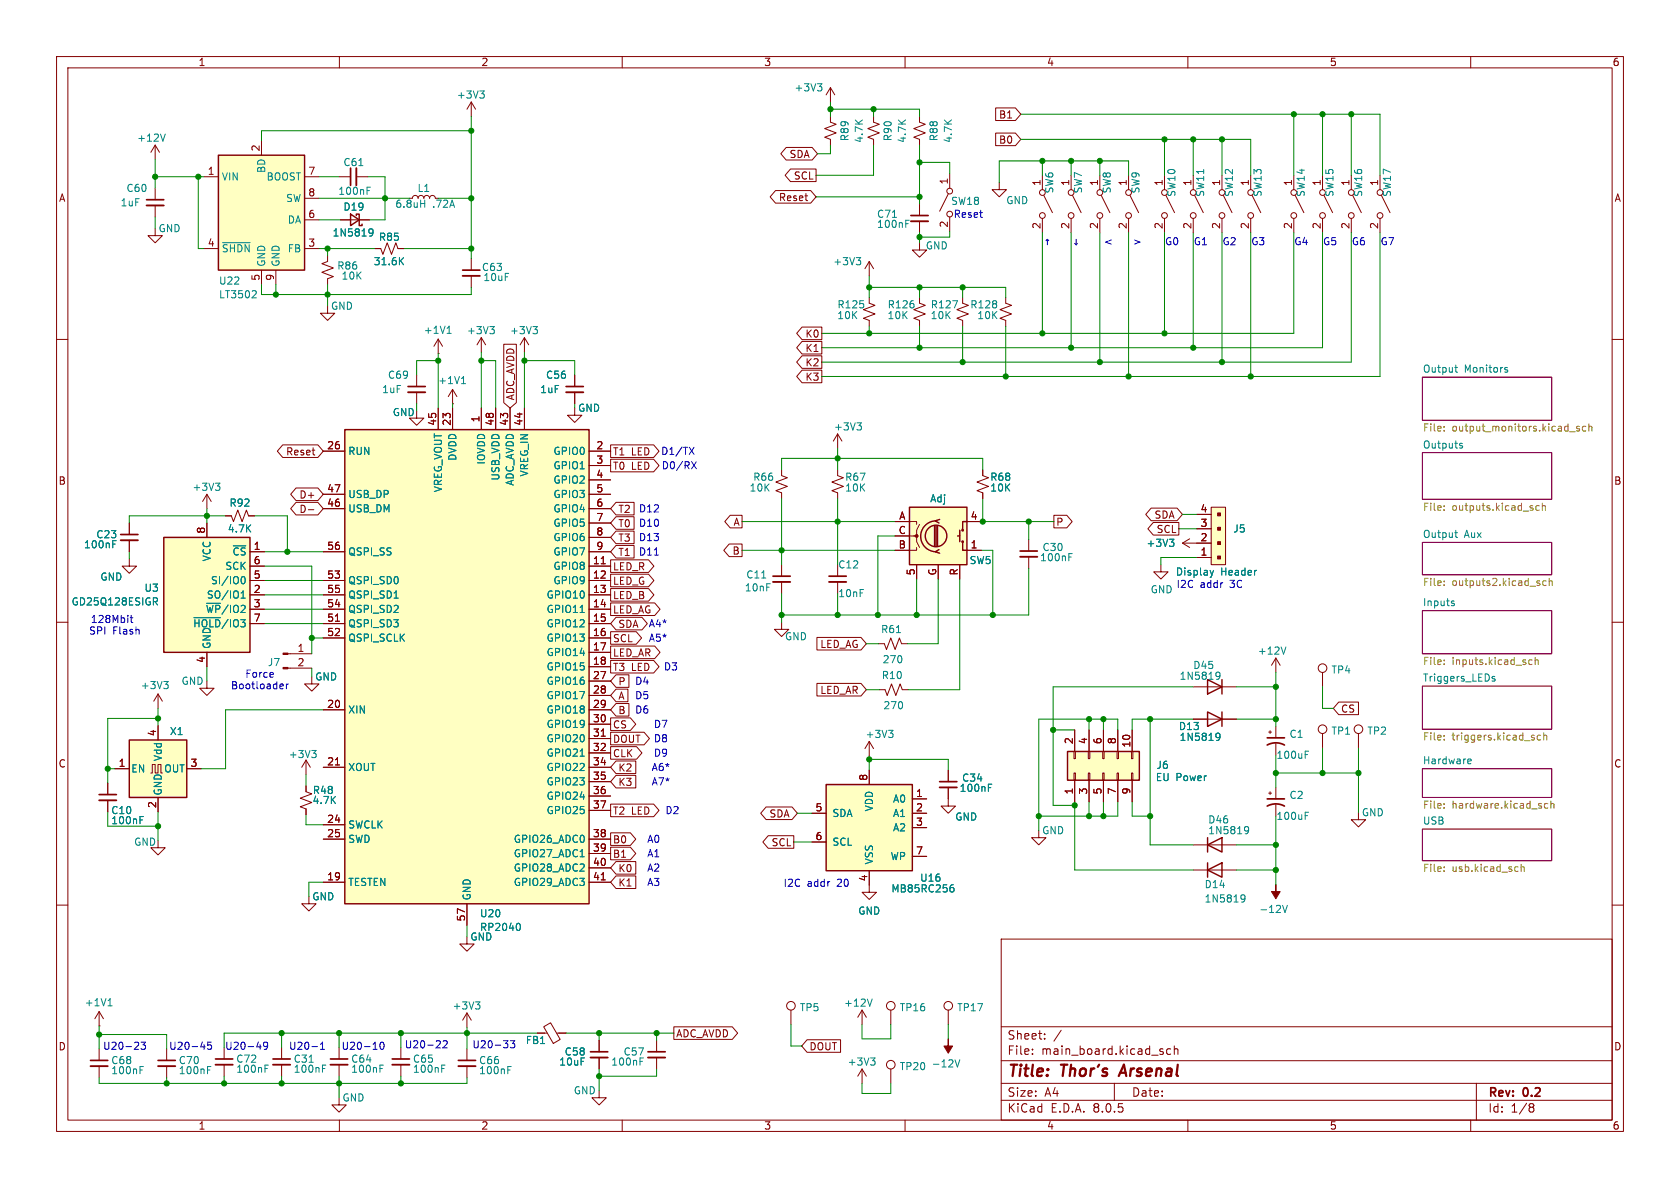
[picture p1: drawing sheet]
<svg xmlns="http://www.w3.org/2000/svg" width="297mm" height="210mm" viewBox="0 0 297 210" stroke-linecap="round" stroke-linejoin="round" font-family="sans-serif">
<defs><g id="words">
<g font-size="2.8" fill="#840000">
<text x="178" y="190.9">Title:</text>
<text x="187.7" y="190.9">Thor's</text>
<text x="198.9" y="190.9">Arsenal</text>
</g>
<g font-size="2.1" fill="#840000">
<text x="178" y="184">Sheet:</text>
<text x="178" y="186.7">File:</text>
<text x="184.1" y="186.7">main_board.kicad_sch</text>
<text x="178" y="196.9">KiCad</text>
<text x="178" y="194.1">Size:</text>
<text x="184.7" y="194.1">A4</text>
<text x="185.7" y="196.9">E.D.A.</text>
<text x="193.3" y="196.9">8.0.5</text>
<text x="200" y="194.1">Date:</text>
<text x="263" y="194.3">Rev:</text>
<text x="263" y="196.9">Id:</text>
<text x="267.1" y="196.9">1/8</text>
<text x="269.4" y="194.3">0.2</text>
</g>
<g font-size="1.8" fill="#840000">
<text x="35" y="11.9">1</text>
<text x="85" y="11.9">2</text>
<text x="135" y="11.9">3</text>
<text x="185" y="11.9">4</text>
<text x="235" y="11.9">5</text>
<text x="285" y="11.9">6</text>
<text x="176.5" y="21.1">B1</text>
<text x="46" y="26.9" transform="rotate(-90 46 26.9)">2</text>
<text x="139.5" y="28.1">SDA</text>
<text x="176.5" y="25.6">B0</text>
<text x="10.3" y="35.9">A</text>
<text x="36.6" y="31">1</text>
<text x="54.4" y="31">7</text>
<text x="54.4" y="34.8">8</text>
<text x="137.6" y="35.8">Reset</text>
<text x="140.2" y="31.9">SCL</text>
<text x="167.6" y="32.7" transform="rotate(-90 167.6 32.7)">1</text>
<text x="184" y="33" transform="rotate(-90 184 33)">1</text>
<text x="189.1" y="33" transform="rotate(-90 189.1 33)">1</text>
<text x="194.2" y="33" transform="rotate(-90 194.2 33)">1</text>
<text x="199.3" y="33" transform="rotate(-90 199.3 33)">1</text>
<text x="205.6" y="33" transform="rotate(-90 205.6 33)">1</text>
<text x="210.7" y="33" transform="rotate(-90 210.7 33)">1</text>
<text x="215.8" y="33" transform="rotate(-90 215.8 33)">1</text>
<text x="220.9" y="33" transform="rotate(-90 220.9 33)">1</text>
<text x="228.5" y="33" transform="rotate(-90 228.5 33)">1</text>
<text x="233.6" y="33" transform="rotate(-90 233.6 33)">1</text>
<text x="238.6" y="33" transform="rotate(-90 238.6 33)">1</text>
<text x="243.7" y="33" transform="rotate(-90 243.7 33)">1</text>
<text x="285.3" y="35.9">A</text>
<text x="54.4" y="38.6">6</text>
<text x="167.6" y="40.3" transform="rotate(-90 167.6 40.3)">2</text>
<text x="184" y="40.6" transform="rotate(-90 184 40.6)">2</text>
<text x="189.1" y="40.6" transform="rotate(-90 189.1 40.6)">2</text>
<text x="194.2" y="40.6" transform="rotate(-90 194.2 40.6)">2</text>
<text x="199.3" y="40.6" transform="rotate(-90 199.3 40.6)">2</text>
<text x="205.6" y="40.6" transform="rotate(-90 205.6 40.6)">2</text>
<text x="210.7" y="40.6" transform="rotate(-90 210.7 40.6)">2</text>
<text x="215.8" y="40.6" transform="rotate(-90 215.8 40.6)">2</text>
<text x="220.9" y="40.6" transform="rotate(-90 220.9 40.6)">2</text>
<text x="228.5" y="40.6" transform="rotate(-90 228.5 40.6)">2</text>
<text x="233.6" y="40.6" transform="rotate(-90 233.6 40.6)">2</text>
<text x="238.6" y="40.6" transform="rotate(-90 238.6 40.6)">2</text>
<text x="243.7" y="40.6" transform="rotate(-90 243.7 40.6)">2</text>
<text x="36.6" y="43.7">4</text>
<text x="54.4" y="43.7">3</text>
<text x="46" y="49.7" transform="rotate(-90 46 49.7)">5</text>
<text x="48.5" y="49.7" transform="rotate(-90 48.5 49.7)">9</text>
<text x="142.3" y="59.9">K0</text>
<text x="142.3" y="62.4">K1</text>
<text x="142.3" y="65">K2</text>
<text x="91.1" y="70.9" transform="rotate(-90 91.1 70.9)">ADC_AVDD</text>
<text x="142.3" y="67.5">K3</text>
<text x="77.2" y="75.4" transform="rotate(-90 77.2 75.4)">45</text>
<text x="79.8" y="75.4" transform="rotate(-90 79.8 75.4)">23</text>
<text x="84.8" y="74.7" transform="rotate(-90 84.8 74.7)">1</text>
<text x="87.4" y="75.4" transform="rotate(-90 87.4 75.4)">48</text>
<text x="89.9" y="75.4" transform="rotate(-90 89.9 75.4)">43</text>
<text x="92.5" y="75.4" transform="rotate(-90 92.5 75.4)">44</text>
<text x="50.5" y="80.7">Reset</text>
<text x="57.7" y="79.5">26</text>
<text x="105.3" y="79.5">2</text>
<text x="105.3" y="82">3</text>
<text x="108.3" y="83.3">T0</text>
<text x="108.3" y="80.7">T1</text>
<text x="111.6" y="83.3">LED</text>
<text x="111.6" y="80.7">LED</text>
<text x="10.3" y="85.9">B</text>
<text x="52.8" y="88.3">D+</text>
<text x="57.7" y="89.7">46</text>
<text x="57.7" y="87.1">47</text>
<text x="105.3" y="84.6">4</text>
<text x="105.3" y="87.1">5</text>
<text x="105.3" y="89.7">6</text>
<text x="285.3" y="85.9">B</text>
<text x="36.3" y="94.4" transform="rotate(-90 36.3 94.4)">8</text>
<text x="52.8" y="90.9">D-</text>
<text x="105.3" y="92.2">7</text>
<text x="105.3" y="94.7">8</text>
<text x="109.2" y="90.9">T2</text>
<text x="109.2" y="93.4">T0</text>
<text x="109.2" y="96">T3</text>
<text x="129.6" y="93.2">A</text>
<text x="158.8" y="94.5">C</text>
<text x="158.9" y="91.9">A</text>
<text x="171.5" y="91.9">4</text>
<text x="186.6" y="93.2">P</text>
<text x="204" y="91.9">SDA</text>
<text x="204.4" y="94.4">SCL</text>
<text x="212.1" y="95.8">2</text>
<text x="212.1" y="93.2">3</text>
<text x="212.1" y="90.7">4</text>
<text x="44.8" y="97.3">1</text>
<text x="44.8" y="99.8">6</text>
<text x="57.7" y="97.3">56</text>
<text x="104.7" y="99.8">11</text>
<text x="105.3" y="97.3">9</text>
<text x="108.3" y="101">LED_R</text>
<text x="109.2" y="98.5">T1</text>
<text x="129.4" y="98.2">B</text>
<text x="158.8" y="97">B</text>
<text x="161.8" y="101.8" transform="rotate(-90 161.8 101.8)">5</text>
<text x="165.6" y="101.8" transform="rotate(-90 165.6 101.8)">G</text>
<text x="169.4" y="101.8" transform="rotate(-90 169.4 101.8)">R</text>
<text x="171.5" y="97">1</text>
<text x="212.1" y="98.3">1</text>
<text x="44.8" y="104.9">2</text>
<text x="44.8" y="107.4">3</text>
<text x="44.8" y="102.4">5</text>
<text x="57.7" y="102.4">53</text>
<text x="57.7" y="107.4">54</text>
<text x="57.7" y="104.9">55</text>
<text x="104.7" y="102.4">12</text>
<text x="104.7" y="104.9">13</text>
<text x="104.7" y="107.4">14</text>
<text x="108.3" y="106.1">LED_B</text>
<text x="108.3" y="103.6">LED_G</text>
<text x="44.8" y="110">7</text>
<text x="57.7" y="110">51</text>
<text x="57.7" y="112.5">52</text>
<text x="104.7" y="110">15</text>
<text x="104.7" y="112.5">16</text>
<text x="108.3" y="113.7">SCL</text>
<text x="108.3" y="108.7">LED_AG</text>
<text x="109.2" y="111.2">SDA</text>
<text x="36.3" y="117.3" transform="rotate(-90 36.3 117.3)">4</text>
<text x="52.5" y="115.3">1</text>
<text x="52.5" y="117.9">2</text>
<text x="104.7" y="115.1">17</text>
<text x="104.7" y="117.6">18</text>
<text x="108.3" y="118.8">T3</text>
<text x="108.3" y="116.3">LED_AR</text>
<text x="111.6" y="118.8">LED</text>
<text x="144.9" y="114.7">LED_AG</text>
<text x="57.7" y="125.2">20</text>
<text x="104.7" y="120.1">27</text>
<text x="104.7" y="122.7">28</text>
<text x="104.7" y="125.2">29</text>
<text x="109.2" y="121.4">P</text>
<text x="109.2" y="123.9">A</text>
<text x="144.9" y="122.9">LED_AR</text>
<text x="27.7" y="130.2" transform="rotate(-90 27.7 130.2)">4</text>
<text x="104.7" y="127.8">30</text>
<text x="104.7" y="130.3">31</text>
<text x="108.3" y="131.5">DOUT</text>
<text x="108.3" y="129">CS</text>
<text x="109.2" y="126.4">B</text>
<text x="189.7" y="131.6" transform="rotate(-90 189.7 131.6)">2</text>
<text x="192.3" y="131.6" transform="rotate(-90 192.3 131.6)">4</text>
<text x="194.8" y="131.6" transform="rotate(-90 194.8 131.6)">6</text>
<text x="197.4" y="131.6" transform="rotate(-90 197.4 131.6)">8</text>
<text x="237" y="126.2">CS</text>
<text x="10.3" y="135.9">C</text>
<text x="20.9" y="135.6">1</text>
<text x="33.6" y="135.6">3</text>
<text x="57.7" y="135.4">21</text>
<text x="104.7" y="132.8">32</text>
<text x="104.7" y="135.4">34</text>
<text x="104.7" y="137.9">35</text>
<text x="108.3" y="134.1">CLK</text>
<text x="109.2" y="136.6">K2</text>
<text x="199.9" y="132.2" transform="rotate(-90 199.9 132.2)">10</text>
<text x="285.3" y="135.9">C</text>
<text x="27.7" y="142.9" transform="rotate(-90 27.7 142.9)">2</text>
<text x="104.7" y="140.5">36</text>
<text x="104.7" y="143">37</text>
<text x="109.2" y="139.1">K3</text>
<text x="144.1" y="143.5">5</text>
<text x="153.4" y="138.1" transform="rotate(-90 153.4 138.1)">8</text>
<text x="161.9" y="141">1</text>
<text x="161.9" y="143.5">2</text>
<text x="189.7" y="140.5" transform="rotate(-90 189.7 140.5)">1</text>
<text x="192.3" y="140.5" transform="rotate(-90 192.3 140.5)">3</text>
<text x="194.8" y="140.5" transform="rotate(-90 194.8 140.5)">5</text>
<text x="197.4" y="140.5" transform="rotate(-90 197.4 140.5)">7</text>
<text x="199.9" y="140.5" transform="rotate(-90 199.9 140.5)">9</text>
<text x="57.7" y="145.5">24</text>
<text x="57.7" y="148.1">25</text>
<text x="104.7" y="148.1">38</text>
<text x="108.3" y="144.2">T2</text>
<text x="108.3" y="149.3">B0</text>
<text x="111.6" y="144.2">LED</text>
<text x="135.9" y="144.7">SDA</text>
<text x="136.3" y="149.8">SCL</text>
<text x="144.1" y="148.6">6</text>
<text x="161.9" y="146.1">3</text>
<text x="57.7" y="155.7">19</text>
<text x="104.7" y="150.6">39</text>
<text x="104.7" y="153.2">40</text>
<text x="104.7" y="155.7">41</text>
<text x="108.3" y="151.8">B1</text>
<text x="109.2" y="154.4">K0</text>
<text x="153.4" y="155.9" transform="rotate(-90 153.4 155.9)">4</text>
<text x="161.9" y="151.1">7</text>
<text x="109.2" y="156.9">K1</text>
<text x="82.3" y="163" transform="rotate(-90 82.3 163)">57</text>
<text x="10.3" y="185.9">D</text>
<text x="119.4" y="183.6">ADC_AVDD</text>
<text x="143" y="185.9">DOUT</text>
<text x="285.3" y="185.9">D</text>
<text x="35" y="199.9">1</text>
<text x="85" y="199.9">2</text>
<text x="135" y="199.9">3</text>
<text x="185" y="199.9">4</text>
<text x="235" y="199.9">5</text>
<text x="285" y="199.9">6</text>
</g>
<g font-size="1.8" fill="#008484">
<text x="80.7" y="17.6">+3V3</text>
<text x="140.4" y="16.4">+3V3</text>
<text x="24.2" y="25.2">+12V</text>
<text x="60.6" y="29.6">C61</text>
<text x="150.2" y="25.1" transform="rotate(-90 150.2 25.1)">R89</text>
<text x="152.8" y="25.4" transform="rotate(-90 152.8 25.4)">4.7K</text>
<text x="157.8" y="25.1" transform="rotate(-90 157.8 25.1)">R90</text>
<text x="160.4" y="25.4" transform="rotate(-90 160.4 25.4)">4.7K</text>
<text x="166" y="25.1" transform="rotate(-90 166 25.1)">R88</text>
<text x="168.5" y="25.4" transform="rotate(-90 168.5 25.4)">4.7K</text>
<text x="22.3" y="34.1">C60</text>
<text x="39.1" y="32.1">VIN</text>
<text x="47" y="32.1">BOOST</text>
<text x="47.1" y="30.7" transform="rotate(-90 47.1 30.7)">BD</text>
<text x="50.5" y="35.9">SW</text>
<text x="59.7" y="34.6">100nF</text>
<text x="73.7" y="34.1">L1</text>
<text x="186.4" y="34.3" transform="rotate(-90 186.4 34.3)">SW6</text>
<text x="191.5" y="34.3" transform="rotate(-90 191.5 34.3)">SW7</text>
<text x="196.6" y="34.3" transform="rotate(-90 196.6 34.3)">SW8</text>
<text x="201.7" y="34.3" transform="rotate(-90 201.7 34.3)">SW9</text>
<text x="208" y="34.9" transform="rotate(-90 208 34.9)">SW10</text>
<text x="213.1" y="34.9" transform="rotate(-90 213.1 34.9)">SW11</text>
<text x="218.2" y="34.9" transform="rotate(-90 218.2 34.9)">SW12</text>
<text x="223.2" y="34.9" transform="rotate(-90 223.2 34.9)">SW13</text>
<text x="230.9" y="34.9" transform="rotate(-90 230.9 34.9)">SW14</text>
<text x="235.9" y="34.9" transform="rotate(-90 235.9 34.9)">SW15</text>
<text x="241" y="34.9" transform="rotate(-90 241 34.9)">SW16</text>
<text x="246.1" y="34.9" transform="rotate(-90 246.1 34.9)">SW17</text>
<text x="21.2" y="36.7">1uF</text>
<text x="27.9" y="41.2">GND</text>
<text x="50.8" y="39.7">DA</text>
<text x="60.6" y="37.4">D19</text>
<text x="69.8" y="36.9">6.8uH</text>
<text x="76.5" y="36.9">.72A</text>
<text x="154.9" y="40.5">100nF</text>
<text x="154.9" y="38.7">C71</text>
<text x="168" y="36.4">SW18</text>
<text x="177.8" y="36.3">GND</text>
<text x="39.1" y="44.8">~{SHDN}</text>
<text x="47.1" y="47.2" transform="rotate(-90 47.1 47.2)">GND</text>
<text x="49.6" y="47.2" transform="rotate(-90 49.6 47.2)">GND</text>
<text x="50.8" y="44.8">FB</text>
<text x="58.7" y="42">1N5819</text>
<text x="59.5" y="47.9">R86</text>
<text x="66" y="47.1">31.6K</text>
<text x="66.9" y="42.8">R85</text>
<text x="147.2" y="47.1">+3V3</text>
<text x="163.6" y="44.3">GND</text>
<text x="38.6" y="50.5">U22</text>
<text x="38.6" y="52.9">LT3502</text>
<text x="60.3" y="49.6">10K</text>
<text x="85.1" y="48.1">C63</text>
<text x="85.4" y="49.9">10uF</text>
<text x="58.4" y="55">GND</text>
<text x="74.8" y="59.2">+1V1</text>
<text x="82.4" y="59.3">+3V3</text>
<text x="90.1" y="59.3">+3V3</text>
<text x="147.9" y="56.6">10K</text>
<text x="147.9" y="54.7">R125</text>
<text x="156.8" y="56.6">10K</text>
<text x="156.8" y="54.7">R126</text>
<text x="164.4" y="56.6">10K</text>
<text x="164.5" y="54.7">R127</text>
<text x="171.4" y="54.7">R128</text>
<text x="172.7" y="56.6">10K</text>
<text x="251.5" y="66">Output</text>
<text x="258.9" y="66">Monitors</text>
<text x="67.5" y="69.7">1uF</text>
<text x="68.5" y="67.2">C69</text>
<text x="77.4" y="68.1">+1V1</text>
<text x="95.4" y="69.7">1uF</text>
<text x="96.4" y="67.2">C56</text>
<text x="69.3" y="73.8">GND</text>
<text x="102.1" y="73">GND</text>
<text x="147.3" y="76.3">+3V3</text>
<text x="61.5" y="80.6">RUN</text>
<text x="80.9" y="81.6" transform="rotate(-90 80.9 81.6)">DVDD</text>
<text x="86" y="82.2" transform="rotate(-90 86 82.2)">IOVDD</text>
<text x="97.7" y="80.6">GPIO0</text>
<text x="97.7" y="83.2">GPIO1</text>
<text x="251.5" y="79.4">Outputs</text>
<text x="33.9" y="87">+3V3</text>
<text x="40.5" y="89.8">R92</text>
<text x="61.5" y="88.2">USB_DP</text>
<text x="78.3" y="87.1" transform="rotate(-90 78.3 87.1)">VREG_VOUT</text>
<text x="88.5" y="85.1" transform="rotate(-90 88.5 85.1)">USB_VDD</text>
<text x="91" y="86" transform="rotate(-90 91 86)">ADC_AVDD</text>
<text x="93.6" y="84.3" transform="rotate(-90 93.6 84.3)">VREG_IN</text>
<text x="97.7" y="85.7">GPIO2</text>
<text x="97.7" y="88.2">GPIO3</text>
<text x="132.4" y="87.1">10K</text>
<text x="133.1" y="85.2">R66</text>
<text x="149.3" y="85.2">R67</text>
<text x="149.3" y="87.1">10K</text>
<text x="164.3" y="89">Adj</text>
<text x="175" y="85.2">R68</text>
<text x="175" y="87.1">10K</text>
<text x="16.9" y="95.4">C23</text>
<text x="40.2" y="94.3">4.7K</text>
<text x="61.5" y="90.8">USB_DM</text>
<text x="97.7" y="90.8">GPIO4</text>
<text x="97.7" y="93.3">GPIO5</text>
<text x="97.7" y="95.9">GPIO6</text>
<text x="217.9" y="94.3">J5</text>
<text x="251.5" y="95.2">Output</text>
<text x="258.9" y="95.2">Aux</text>
<text x="14.7" y="97.1">100nF</text>
<text x="37.4" y="99.3" transform="rotate(-90 37.4 99.3)">VCC</text>
<text x="39.7" y="100.9">SCK</text>
<text x="41" y="98.4">~{CS}</text>
<text x="61.5" y="98.4">QSPI_SS</text>
<text x="97.7" y="100.9">GPIO8</text>
<text x="97.7" y="98.4">GPIO7</text>
<text x="148.1" y="100.7">C12</text>
<text x="171.3" y="99.9">SW5</text>
<text x="183.8" y="99.4">100nF</text>
<text x="184.2" y="97.6">C30</text>
<text x="202.6" y="96.9">+3V3</text>
<text x="207.8" y="102">Display</text>
<text x="215.8" y="102">Header</text>
<text x="12.6" y="107.2">GD25Q128ESIGR</text>
<text x="17.6" y="102.8">GND</text>
<text x="25.4" y="104.8">U3</text>
<text x="36.5" y="106">SO/IO1</text>
<text x="37.2" y="103.5">SI/IO0</text>
<text x="61.5" y="103.5">QSPI_SD0</text>
<text x="61.5" y="106">QSPI_SD1</text>
<text x="96.5" y="106">GPIO10</text>
<text x="97.7" y="103.5">GPIO9</text>
<text x="131.6" y="104.7">10nF</text>
<text x="131.8" y="102.5">C11</text>
<text x="148.1" y="105.8">10nF</text>
<text x="203.3" y="105.1">GND</text>
<text x="251.5" y="107.2">Inputs</text>
<text x="34.1" y="111.1">~{HOLD}/IO3</text>
<text x="36.3" y="108.6">~{WP}/IO2</text>
<text x="61.5" y="111.1">QSPI_SD3</text>
<text x="61.5" y="113.6">QSPI_SCLK</text>
<text x="61.5" y="108.6">QSPI_SD2</text>
<text x="96.5" y="108.6">GPIO11</text>
<text x="96.5" y="111.1">GPIO12</text>
<text x="96.5" y="113.6">GPIO13</text>
<text x="138.7" y="113.4">GND</text>
<text x="155.7" y="112.1">R61</text>
<text x="37.4" y="114.8" transform="rotate(-90 37.4 114.8)">GND</text>
<text x="47.3" y="118">J7</text>
<text x="96.5" y="116.2">GPIO14</text>
<text x="96.5" y="118.7">GPIO15</text>
<text x="155.9" y="117.4">270</text>
<text x="210.9" y="118.5">D45</text>
<text x="222.3" y="115.9">+12V</text>
<text x="235.3" y="119.3">TP4</text>
<text x="24.8" y="122">+3V3</text>
<text x="32" y="121.3">GND</text>
<text x="55.6" y="120.5">GND</text>
<text x="96.5" y="121.3">GPIO16</text>
<text x="96.5" y="123.8">GPIO17</text>
<text x="155.8" y="120.2">R10</text>
<text x="156.1" y="125.6">270</text>
<text x="208.4" y="120.4">1N5819</text>
<text x="251.5" y="120.6">Triggers_LEDs</text>
<text x="29.9" y="130.1">X1</text>
<text x="61.5" y="126.3">XIN</text>
<text x="96.5" y="126.3">GPIO18</text>
<text x="96.5" y="128.9">GPIO19</text>
<text x="96.5" y="131.4">GPIO20</text>
<text x="152.9" y="130.7">+3V3</text>
<text x="208.3" y="129.3">D13</text>
<text x="208.4" y="131.2">1N5819</text>
<text x="227.9" y="130.6">C1</text>
<text x="235.3" y="130.1">TP1</text>
<text x="241.6" y="130.1">TP2</text>
<text x="23.1" y="136.8">EN</text>
<text x="28.8" y="134.7" transform="rotate(-90 28.8 134.7)">Vdd</text>
<text x="28.9" y="136.8">OUT</text>
<text x="51" y="134.2">+3V3</text>
<text x="61.5" y="136.5">XOUT</text>
<text x="96.5" y="134">GPIO21</text>
<text x="96.5" y="136.5">GPIO22</text>
<text x="204.4" y="136.1">J6</text>
<text x="225.6" y="134.3">100uF</text>
<text x="251.5" y="135.2">Hardware</text>
<text x="28.8" y="140.7" transform="rotate(-90 28.8 140.7)">GND</text>
<text x="55.2" y="142.3">4.7K</text>
<text x="55.2" y="140.6">R48</text>
<text x="96.5" y="139">GPIO23</text>
<text x="96.5" y="141.6">GPIO24</text>
<text x="154.5" y="143.5" transform="rotate(-90 154.5 143.5)">VDD</text>
<text x="157.8" y="142.1">A0</text>
<text x="169.6" y="140.2">100nF</text>
<text x="170" y="138.4">C34</text>
<text x="204.2" y="138.3">EU Power</text>
<text x="227.9" y="141.4">C2</text>
<text x="19.6" y="145.9">100nF</text>
<text x="19.6" y="144.1">C10</text>
<text x="23.6" y="149.7">GND</text>
<text x="61.5" y="146.7">SWCLK</text>
<text x="61.5" y="149.2">SWD</text>
<text x="90.7" y="149.2">GPIO26_ADC0</text>
<text x="96.5" y="144.1">GPIO25</text>
<text x="147.1" y="144.6">SDA</text>
<text x="147.1" y="149.7">SCL</text>
<text x="157.8" y="144.6">A1</text>
<text x="157.8" y="147.2">A2</text>
<text x="168.8" y="145.3">GND</text>
<text x="184.1" y="147.7">GND</text>
<text x="213.5" y="145.8">D46</text>
<text x="213.5" y="147.7">1N5819</text>
<text x="225.6" y="145.1">100uF</text>
<text x="240.7" y="144.5">GND</text>
<text x="251.5" y="145.8">USB</text>
<text x="90.7" y="151.7">GPIO27_ADC1</text>
<text x="90.7" y="154.3">GPIO28_ADC2</text>
<text x="154.5" y="152.9" transform="rotate(-90 154.5 152.9)">VSS</text>
<text x="157.3" y="152.2">WP</text>
<text x="55.1" y="159.4">GND</text>
<text x="61.5" y="156.8">TESTEN</text>
<text x="83.4" y="159.3" transform="rotate(-90 83.4 159.3)">GND</text>
<text x="90.7" y="156.8">GPIO29_ADC3</text>
<text x="151.6" y="161.9">GND</text>
<text x="157.5" y="158">MB85RC256</text>
<text x="162.6" y="156.1">U16</text>
<text x="212.9" y="157.2">D14</text>
<text x="212.9" y="159.7">1N5819</text>
<text x="222.5" y="161.6">-12V</text>
<text x="83.1" y="166.5">GND</text>
<text x="84.8" y="162.3">U20</text>
<text x="84.8" y="164.8">RP2040</text>
<text x="14.9" y="178.1">+1V1</text>
<text x="79.9" y="178.7">+3V3</text>
<text x="141.3" y="179">TP5</text>
<text x="149.1" y="178.2">+12V</text>
<text x="159" y="179">TP16</text>
<text x="169.1" y="179">TP17</text>
<text x="92.9" y="184.8">FB1</text>
<text x="19.6" y="190.1">100nF</text>
<text x="19.6" y="188.3">C68</text>
<text x="31.5" y="190.1">100nF</text>
<text x="31.5" y="188.3">C70</text>
<text x="41.7" y="189.8">100nF</text>
<text x="41.7" y="188.1">C72</text>
<text x="51.8" y="189.8">100nF</text>
<text x="51.8" y="188.1">C31</text>
<text x="62" y="189.8">100nF</text>
<text x="62" y="188.1">C64</text>
<text x="72.9" y="189.8">100nF</text>
<text x="72.9" y="188.1">C65</text>
<text x="84.6" y="190.1">100nF</text>
<text x="84.6" y="188.3">C66</text>
<text x="98.8" y="188.6">10uF</text>
<text x="99.7" y="186.8">C58</text>
<text x="108" y="188.6">100nF</text>
<text x="110.1" y="186.8">C57</text>
<text x="149.8" y="188.6">+3V3</text>
<text x="159" y="189.4">TP20</text>
<text x="164.6" y="188.9">-12V</text>
<text x="60.4" y="194.9">GND</text>
<text x="101.3" y="193.6">GND</text>
</g>
<g font-size="1.8" fill="#0000c2">
<text x="168.5" y="38.7">Reset</text>
<text x="184.3" y="43.4">þÿ!‘</text>
<text x="189.4" y="43.4">þÿ!“</text>
<text x="195.1" y="43.4">&lt;</text>
<text x="200.2" y="43.4">&gt;</text>
<text x="205.9" y="43.4">G0</text>
<text x="210.9" y="43.4">G1</text>
<text x="216" y="43.4">G2</text>
<text x="221.1" y="43.4">G3</text>
<text x="228.7" y="43.4">G4</text>
<text x="233.8" y="43.4">G5</text>
<text x="238.9" y="43.4">G6</text>
<text x="244" y="43.4">G7</text>
<text x="116.8" y="80.6">D1/TX</text>
<text x="116.9" y="83.2">D0/RX</text>
<text x="112.9" y="95.9">D13</text>
<text x="112.9" y="90.8">D12</text>
<text x="112.9" y="93.3">D10</text>
<text x="112.9" y="98.4">D11</text>
<text x="207.9" y="104">I2C</text>
<text x="212.2" y="104">addr</text>
<text x="217.6" y="104">3C</text>
<text x="15.7" y="112.4">SPI</text>
<text x="16" y="110.3">128Mbit</text>
<text x="19.9" y="112.4">Flash</text>
<text x="114.6" y="113.6">A5*</text>
<text x="114.6" y="111.1">A4*</text>
<text x="43.3" y="119.9">Force</text>
<text x="117.3" y="118.7">D3</text>
<text x="40.7" y="121.9">Bootloader</text>
<text x="112.2" y="121.3">D4</text>
<text x="112.2" y="123.8">D5</text>
<text x="112.2" y="126.3">D6</text>
<text x="115.5" y="131.4">D8</text>
<text x="115.5" y="128.9">D7</text>
<text x="115.1" y="136.5">A6*</text>
<text x="115.5" y="134">D9</text>
<text x="115.1" y="139">A7*</text>
<text x="114.3" y="149.2">A0</text>
<text x="117.5" y="144.1">D2</text>
<text x="114.3" y="154.3">A2</text>
<text x="114.3" y="151.7">A1</text>
<text x="114.3" y="156.8">A3</text>
<text x="138.4" y="156.8">I2C</text>
<text x="142.7" y="156.8">addr</text>
<text x="148.1" y="156.8">20</text>
<text x="18.1" y="185.8">U20-23</text>
<text x="29.8" y="185.8">U20-45</text>
<text x="39.7" y="185.8">U20-49</text>
<text x="51" y="185.8">U20-1</text>
<text x="60.3" y="185.8">U20-10</text>
<text x="71.5" y="185.5">U20-22</text>
<text x="83.4" y="185.5">U20-33</text>
</g>
<g font-size="1.8" fill="#848400">
<text x="251.5" y="76.6">File:</text>
<text x="256.7" y="76.6">output_monitors.kicad_sch</text>
<text x="251.5" y="90.6">File:</text>
<text x="256.7" y="90.6">outputs.kicad_sch</text>
<text x="251.5" y="103.9">File:</text>
<text x="256.7" y="103.9">outputs2.kicad_sch</text>
<text x="251.5" y="117.9">File:</text>
<text x="256.7" y="117.9">inputs.kicad_sch</text>
<text x="251.5" y="131.2">File:</text>
<text x="256.7" y="131.2">triggers.kicad_sch</text>
<text x="251.5" y="143.3">File:</text>
<text x="256.7" y="143.3">hardware.kicad_sch</text>
<text x="251.5" y="154.5">File:</text>
<text x="256.7" y="154.5">usb.kicad_sch</text>
</g>
</g></defs>
<g fill="none" stroke="#840000" stroke-width=".18">
<path d="M10 10h277v190h-277zM12 12h273v186h-273zM60 10v2M83.3 18v2.6M83.3 18l.8 1.3M83.3 18l-.8 1.3M110 10v2M160 10v2M210 10v2M260 10v2M27.4 25.7v2.5M27.4 33.3v2"/>
<path d="M27.4 36.3v2.1M27.4 25.7l-.7 1.2M27.4 25.7l.8 1.2M59.9 31.2h2.1M60.2 38.9h5.1M63 31.2h2M72.9 35.1l.1-.4 .4-.2 .4 .2 .1 .4 .1-.4 .3-.1 .4 .1 .2 .4 .2-.5h.5l.3 .2v.3l.2-.4 .4-.1 .3 .1 .2 .4M146.8 20.6v1l1 .4-2 .7 2 .8-2 .8 1 .3v1.1M162.6 36.1v2M162.6 39.1v2M167.6 34.3l-1.5 3M167.9 30.7v2.6"/>
<path d="M167.9 38.4v2.5M176.7 32.3v1.2h1.2l-1.2 1.3-1.3-1.3h1.3M184.3 31v2.5M184.3 38.6v2.5M184.5 34.5l1.6 3.1M205.9 31v2.5M205.9 38.6v2.5M206.1 34.5l1.5 3.1M210.9 31v2.5M210.9 38.6v2.5M211.2 34.5l1.5 3.1M216 31v2.5"/>
<path d="M216 38.6v2.5M216.3 34.5l1.5 3.1M221.1 31v2.5M221.1 38.6v2.5M221.4 34.5l1.5 3.1M233.8 31v2.5M233.8 38.6v2.5M234.1 34.5l1.5 3.1M238.9 31v2.5M238.9 38.6v2.5M239.1 34.5l1.6 3.1M244 31v2.5"/>
<path d="M244 38.6v2.5M244.2 34.5l1.5 3.1M10 60h2M27.4 40.4v1.3h-1.2l1.2 1.2 1.3-1.2h-1.3M57.9 45.2v1l-1 .4 2 .8-2 .7 2 .8-1 .4v1M57.9 54.1v1.3h-1.3l1.3 1.2 1.3-1.2h-1.3M66.3 43.9h1l.4 1.1 .8-2.1 .7 2.1 .8-2.1 .4 1h1M77.5 59.9l-.8 1.3M77.5 59.9v2.6M77.5 59.9l.7 1.3M83.3 45.7v2.1M83.3 48.8v2"/>
<path d="M85.1 59.7l.8 1.3M85.1 59.7v2.5M85.1 59.7l-.8 1.3M92.7 59.7l.8 1.3M92.7 59.7v2.5M92.7 59.7l-.8 1.3M162.6 52.6v1l1 .4-2.1 .7 2.1 .8-2.1 .8 1.1 .3v1.1M170.2 52.6v1l1 .4-2 .7 2 .8-2 .8 1 .3v1.1M177.8 52.6v1l1 .4-2 .7 2 .8-2 .8 1 .3v1.1M285 60h2M73.7 72.6v1.3h-1.3l1.3 1.3 1.2-1.3h-1.2M73.7 66.3v2"/>
<path d="M73.7 69.3v2.1M77.5 62.5h.1M80 71.4h.1M80 68.8l-.8 1.3M80 68.8v2.6M80 68.8l.8 1.3M101.6 72.1v1.3h-1.3l1.3 1.3 1.3-1.3h-1.3M101.6 66.3v2M101.6 69.3v2.1M22.9 92.5v2M22.9 95.5v2M39.9 91.2h1l.4 1 .7-2 .8 2 .8-2 .3 1h1.1"/>
<path d="M10 110h2M285 110h2M224.3 129.4h.5M224.5 129.2v.5M225.6 128.4v2M225.6 131.4v2.1M10 160h2M285 160h2M152.4 178.6l-.8 1.2M152.4 178.6v2.5M152.4 178.6l.8 1.2M167.6 178.6v2.5"/>
<path d="M177 166h108v32h-108zM60 198v2M110 198v2M152.4 189v2.5M152.4 189l.8 1.2M152.4 189l-.8 1.2M160 198v2M177 194.5h108M177 191.5h108M177 187.5h108M177 181.5h108M182.5 186.3v.1"/>
<path d="M182.5 185.5v.1M184.7 183.6v.1M184.7 182.8v.1M187.6 182.1l-1.3 2M197 191.5v3M205.5 185.9l.2 .2-.2 .3M205.5 185.4l.1 .1M207 185.5l-.5-.1-.3 .3v.4l.2 .2h.6M207.6 185.5l.2-.1 .4 .1v.9M207.6 184.9v1.5M210 198v2M260 198v2"/>
<path d="M261 191.5v6.5M270.6 195.1h.3l.3 .3-.3 .3M270.6 195.7h.3M270.9 195.7l.2 .2 .1 .4-.3 .3h-.3"/>
<circle cx="167.9" cy="37.8" r=".51"/>
<circle cx="167.9" cy="33.8" r=".51"/>
<circle cx="184.3" cy="34" r=".51"/>
<circle cx="184.3" cy="38.1" r=".51"/>
<circle cx="205.9" cy="38.1" r=".51"/>
<circle cx="205.9" cy="34" r=".51"/>
<circle cx="210.9" cy="34" r=".51"/>
<circle cx="210.9" cy="38.1" r=".51"/>
<circle cx="216" cy="38.1" r=".51"/>
<circle cx="216" cy="34" r=".51"/>
<circle cx="221.1" cy="34" r=".51"/>
<circle cx="221.1" cy="38.1" r=".51"/>
<circle cx="233.8" cy="34" r=".51"/>
<circle cx="233.8" cy="38.1" r=".51"/>
<circle cx="238.9" cy="34" r=".51"/>
<circle cx="238.9" cy="38.1" r=".51"/>
<circle cx="244" cy="34" r=".51"/>
<circle cx="244" cy="38.1" r=".51"/>
<circle cx="167.6" cy="177.8" r=".76"/>
</g>
<path d="M198.7 188.2l-.9 2" fill="none" stroke="#840000" stroke-width=".4"/>
<path d="M251.5 66.7h22.8v7.6h-22.8zM251.5 80h22.8v8.3h-22.8zM251.5 95.9h22.8v5.7h-22.8zM251.5 108h22.8v7.6h-22.8zM251.5 121.3h22.8v7.6h-22.8zM251.5 135.9h22.8v5.1h-22.8zM251.5 146.6h22.8v5.5h-22.8z" fill="none" stroke="#840084" stroke-width=".18"/>
<g fill="none" stroke="#008484" stroke-width=".18">
<path d="M84.8 16.1h.8l-.4 .5M85.4 16.6l.2 .2v.3l-.2 .2M29.2 23.7l-.4 1.3M63.4 29.3h.8M64.9 33.7h.4M64.9 33.1h.6M74.4 36h.7M75.1 35.4v1.2M157.8 38.4h.7M160.1 39.5h.5M160.1 38.9h.6M65.3 40.5h.4l.2 .1a.84 .84 0 0 1-.3 1.1h-.3"/>
<path d="M65.9 41l-.2 .2h-.4M70.8 46.1l.5 .7M71.3 45.5l-.7 .8M79 58.9h.8M79.2 58l.2-.3v1.2M86.6 57.7h.8l-.4 .5M87.1 58.2l.3 .3v.3l-.3 .2M94.2 57.7h.8l-.4 .5M94.8 58.2l.2 .3v.3l-.2 .2M168.4 53.2h.9l-.6 1.2M81.6 67.8h.7M81.7 66.9l.2-.3v1.2"/>
<path d="M257.2 65h.5M257.4 64.5v1.1l.3 .2M258.1 78.7l.5 .3-.1 .2h-.3M258.1 78.4h.4M266.2 65h.3M266.2 65.4h.3l.1 .2-.2 .2h-.3M19.9 96.2h.5M257.2 94.2h.5M257.4 93.7v1.1l.3 .2M256.8 106.7h.3v.2l-.2 .2h-.2M256.8 106.2l.3 .1M263.8 119.8l.5 .4-.2 .2-.3-.1"/>
<path d="M264.3 119.6h-.3l-.2 .1M230.7 133.4h.5M230.7 132.8h.6M259.7 134.2h.3l.1 .3-.6 .1M260 135h-.3M154.2 176.6l-.4 1.3M153.9 187h.8l-.4 .5M154.5 187.5l.2 .2v.3l-.2 .3M168.8 187.3l.5 1.3 .4-1.3"/>
</g>
<g fill="none" stroke="#848400" stroke-width=".18">
<path d="M255.3 75.4v.1M255.3 76.1v.1M277.5 76.3h1M279.2 75.4h-.3l-.2 .1 .1 .2 .4 .1v.3h-.5M280.3 75.4h-.3l-.3 .2 .2 .5h.4M280.9 75.5l.2-.1h.3v.8M280.9 74.9v1.3M255.3 89.4v.2M255.3 90.1v.1M272.1 89.4h-.3l-.3 .2 .1 .6h.5M272.7 89.5l.1-.1h.3l.1 .8M272.7 89v1.2"/>
<path d="M255.3 102.7v.1M255.3 103.4v.1M255.3 116.7v.1M255.3 117.4v.1M270.2 117.2l.3 .3 .4-.1M270.9 116.7l-.4-.1-.3 .3M271.4 116.8l.2-.2 .3 .1v.8M271.4 116.2v1.3M273.3 102.7h-.3l-.3 .2 .1 .5h.5M273.9 102.8l.2-.1h.3v.8M273.9 102.2v1.3M255.3 130.7v.1"/>
<path d="M255.3 130v.1M272.4 130h-.4l-.2 .2 .1 .6h.5M272.9 130.1l.2-.1h.3l.1 .8M272.9 129.5v1.3M255.3 142.1v.1M255.3 142.8v.1M255.3 153.3v.1M255.3 153.9v.2M268.9 152.8v1.3M268.9 153.3l.2-.1 .3 .1 .1 .8M273.6 142.1l-.3-.1-.3 .3 .1 .5h.5M274.2 142.2l.2-.2 .3 .1v.8"/>
<path d="M274.2 141.6v1.3"/>
</g>
<path d="M25.9 36.3h3.1M63 29.7v3.1M161 39.1h3.1M81.8 48.8h3M72.1 69.3h3.1M100.1 69.3h3M21.3 95.5h3.1" fill="none" stroke="#840000" stroke-width=".33"/>
<path d="M25.9 35.3h3.1M62 29.7v3.1M161 38.1h3.1M81.8 47.8h3M72.1 68.3h3.1M100.1 68.3h3M21.3 94.5h3.1M224 131.7a3.2 3.2 0 0 1 3.1 0M224 130.4h3.1" fill="none" stroke="#840000" stroke-width=".3"/>
<path d="M167.6 183.6v1.3h.8l-.8 1.3-.7-1.3h.7z" fill="#840000" stroke="#840000" stroke-width=".18"/>
<path d="M62 37.8l1.5 1.1-1.5 1zM63 38.1v-.3h.5v2.1h.5v-.3" fill="none" stroke="#840000" stroke-width=".25"/>
<path d="M38.6 27.4h15.2v20.4h-15.2z" fill="#ffffc2"/>
<path d="M38.6 27.4h15.2v20.4h-15.2z" fill="none" stroke="#840000" stroke-width=".25"/>
<g fill="none" stroke="#840000" stroke-width=".18">
<path d="M36.1 31.2h2.5M46.2 24.9v2.5M53.8 31.2h2.6M53.8 38.9h2.6M53.8 35.1h2.6M162.6 20.6v1l1 .4-2.1 .7 2.1 .8-2.1 .8 1.1 .3v1.1M36.1 43.9h2.5M46.2 47.8v2.5M48.8 47.8v2.5M53.8 43.9h2.6M162.6 42.9v1.3h1.2l-1.2 1.3-1.3-1.3h1.3M138.2 83.1v1l1 .4-2 .7 2 .8-2 .7 1 .4v1"/>
<path d="M148.1 83.1v1l1 .4-2 .7 2 .8-2 .7 1 .4v1M233.8 129.7v2.5M240.2 129.7v2.5M167.6 141.2v1.3h1.3l-1.3 1.3-1.2-1.3h1.2"/>
<circle cx="233.8" cy="128.9" r=".76"/>
<circle cx="240.2" cy="128.9" r=".76"/>
</g>
<path d="M39.3 42.9h4.9M45.1 51.4l.2 .2v.3l-.8 .7h.8" fill="none" stroke="#008484" stroke-width=".18"/>
<path d="M160.8 89.7h10.1v10.1h-10.1z" fill="#ffffc2"/>
<g fill="none" stroke="#840000" stroke-width=".25">
<path d="M160.8 89.7h10.1v10.1h-10.1zM165.2 93v3.5M165.5 92.1a2.73 2.73 0 0 0-2.7 2.7 2.73 2.73 0 0 0 2.7 2.7M165.5 93v3.5M165.7 93v3.5M166 97.2l-.6 .3 .7 .3M166.1 91.8l-.7 .3 .6 .4M169.3 94.7h.4M169.7 93.7v2.1M170.2 95.8v1.5h.7M170.9 92.2h-.7v1.5M213.5 153.8l2.5-1.3v2.6z"/>
<path d="M213.5 152.5v2.6"/>
<circle cx="165.5" cy="94.7" r="1.9"/>
<circle cx="170.2" cy="95.8" r=".13"/>
<circle cx="170.2" cy="93.7" r=".13"/>
</g>
<circle cx="162.1" cy="94.7" r=".25" fill="#840000" stroke="#840000" stroke-width=".18"/>
<g fill="none" stroke="#840000" stroke-width=".18">
<path d="M146.8 15.5l-.8 1.3M146.8 15.5v2.5M146.8 15.5l.8 1.3M154.4 20.6v1l1 .4-2 .7 2 .8-2 .8 1 .3v1.1M189.4 31v2.5M189.4 38.6v2.5M189.6 34.5l1.5 3.1M194.4 31v2.5M194.4 38.6v2.5M194.7 34.5l1.5 3.1M199.5 31v2.5M199.5 38.6v2.5"/>
<path d="M199.8 34.5l1.5 3.1M228.7 31v2.5M228.7 38.6v2.5M229 34.5l1.5 3.1M153.7 52.6v1l1 .4-2 .7 2 .8-2 .8 1 .3v1.1M153.7 46.2l-.8 1.3M153.7 46.2v2.6M153.7 46.2l.7 1.3M148.1 76.7l-.8 1.3M148.1 76.7v2.5M148.1 76.7l.7 1.3M138.2 99.8v2.1"/>
<path d="M158.2 92.2h3.9v.5M158.2 94.7h3.9v1.1l.5 1M162.1 96.8v.5h-3.9M162.1 99.8v2.6M162.6 92.7l-.5 1v1h-.6M165.9 99.8v2.6M169.7 99.8v2.6M170.9 97.3h2.6M170.9 92.2h2.6M138.2 102.9v2M153.7 131.1v2.5M153.7 131.1l-.8 1.2"/>
<path d="M153.7 131.1l.7 1.2M167.6 136.1v2.1M167.6 139.2v2M153.7 156.5v1.2h1.2l-1.2 1.3-1.3-1.3h1.3M183.6 146.8v1.3h-1.2l1.2 1.3 1.3-1.3h-1.3M210.9 153.8h7.7M240.2 143.6v1.3h-1.3l1.3 1.3 1.2-1.3h-1.2M157.5 178.6v2.5M157.5 189v2.5"/>
<circle cx="189.4" cy="34" r=".51"/>
<circle cx="189.4" cy="38.1" r=".51"/>
<circle cx="194.4" cy="38.1" r=".51"/>
<circle cx="194.4" cy="34" r=".51"/>
<circle cx="199.5" cy="38.1" r=".51"/>
<circle cx="199.5" cy="34" r=".51"/>
<circle cx="228.7" cy="34" r=".51"/>
<circle cx="228.7" cy="38.1" r=".51"/>
<circle cx="157.5" cy="177.8" r=".76"/>
<circle cx="157.5" cy="188.2" r=".76"/>
</g>
<g fill="none" stroke="#008484" stroke-width=".18">
<path d="M144.5 14.8h.8l-.4 .5M145.1 15.3l.2 .2v.3l-.2 .3M151.4 45.5h.8l-.5 .5M151.9 46l.3 .3v.3l-.3 .2M151.5 74.7h.8l-.4 .5M152 75.2l.3 .3v.3l-.3 .2M134.7 102.2h.7M157.1 129.1h.8l-.5 .5M157.6 129.6l.3 .2v.3l-.3 .3M174.7 139.2h.5M174.7 138.6h.6M219.5 158.2h.4l.1 .1a.84 .84 0 0 1-.3 1.2h-.2"/>
<path d="M220.1 158.7l-.2 .3-.4-.1"/>
</g>
<path d="M136.7 102.9h3M166.1 139.2h3.1" fill="none" stroke="#840000" stroke-width=".33"/>
<path d="M136.7 101.9h3M166.1 138.2h3.1" fill="none" stroke="#840000" stroke-width=".3"/>
<path d="M146 138.7h15.3v15.2h-15.3z" fill="#ffffc2"/>
<path d="M146 138.7h15.3v15.2h-15.3z" fill="none" stroke="#840000" stroke-width=".25"/>
<g fill="none" stroke="#840000" stroke-width=".18">
<path d="M225.6 116.3v2.6M225.6 116.3l-.8 1.3M225.6 116.3l.7 1.3M233.8 118.9v2.5M153.7 136.1v2.6M224.5 140v.5M225.6 139.2v2M143.5 143.8h2.5M143.5 148.8h2.5M153.7 153.9v2.6M161.3 141.2h2.5M161.3 143.8h2.5"/>
<path d="M161.3 146.3h2.5M161.3 151.4h2.5M224.3 140.2h.5M225.6 142.2v2.1"/>
<circle cx="233.8" cy="118.1" r=".76"/>
</g>
<path d="M227.3 114.4l-.4 1.2M168.1 157l.3-.1 .3 .2-.2 .5h-.4M168.5 156.4l-.4 .1M230.7 144.2h.5M230.7 143.6h.6" fill="none" stroke="#008484" stroke-width=".18"/>
<path d="M224 142.5a3.2 3.2 0 0 1 3.1 0M224 141.2h3.1" fill="none" stroke="#840000" stroke-width=".3"/>
<path d="M188.7 132.8h12.7v5.1h-12.7z" fill="#ffffc2"/>
<g fill="none" stroke="#840000" stroke-width=".18">
<path d="M36.6 87.4l-.8 1.2M36.6 87.4v2.5M36.6 87.4l.7 1.2M148.1 99.8v2.1M181.9 95.4v2M181.9 98.4v2.1M148.1 102.9v2M155.3 113.8h1l.4 1 .8-2 .7 2 .8-2 .4 1h1M155.4 121.9h1.1l.3 1 .8-2 .8 2 .7-2 .4 1h1M189.9 136.7h.2v1.2h-.2zM189.9 132.8h.2v1.3h-.2zM190 129v3.8"/>
<path d="M190 137.9v3.8M192.4 136.7h.3v1.2h-.3zM192.4 132.8h.3v1.3h-.3zM192.5 129v3.8M192.5 137.9v3.8M194.9 136.7h.3v1.2h-.3zM194.9 132.8h.3v1.3h-.3zM195.1 129v3.8M195.1 137.9v3.8M197.5 136.7h.2v1.2h-.2zM197.5 132.8h.2v1.3h-.2zM197.6 129v3.8"/>
<path d="M197.6 137.9v3.8M200 136.7h.3v1.2h-.3zM200 132.8h.3v1.3h-.3zM200.2 129v3.8M200.2 137.9v3.8M210.9 127.1h7.7M210.9 149.4h7.7"/>
</g>
<path d="M188.7 132.8h12.7v5.1h-12.7zM213.5 125.9l2.5 1.2-2.5 1.3zM216 125.9v2.5M213.5 149.4l2.5-1.3v2.5zM213.5 148.1v2.5" fill="none" stroke="#840000" stroke-width=".25"/>
<path d="M38.1 85.4h.8l-.4 .5M38.6 85.9l.3 .2v.3l-.3 .3M189 98.5h.4M189 97.9h.6M158.5 111.8h.7M215.1 129.7l.3-.1 .2 .1a.84 .84 0 0 1-.3 1.2h-.2M215.7 130.2l-.3 .2-.3-.1M220.1 146.2l.4-.1 .2 .1a.84 .84 0 0 1-.3 1.2h-.3M220.7 146.7l-.2 .2-.4-.1M226.7 160l.5 1.3 .4-1.3" fill="none" stroke="#008484" stroke-width=".18"/>
<path d="M180.3 98.4h3.1M146.6 102.9h3" fill="none" stroke="#840000" stroke-width=".33"/>
<path d="M180.3 97.4h3.1M146.6 101.9h3" fill="none" stroke="#840000" stroke-width=".3"/>
<path d="M225.6 156.3v1.3h.7l-.7 1.3-.8-1.3h.8z" fill="#840000" stroke="#840000" stroke-width=".18"/>
<path d="M214.1 89.7h2.6v10.1h-2.6z" fill="#ffffc2"/>
<g fill="none" stroke="#840000" stroke-width=".18">
<path d="M22.9 98.8v1.3h-1.3l1.3 1.2 1.2-1.2h-1.2M173.7 83.1v1l1.1 .4-2.1 .7 2.1 .8-2.1 .7 1 .4v1M205.2 99.8v1.3h1.3l-1.3 1.3-1.2-1.3h1.2M209 96h5.1M209 96l1.3 .8M210.3 95.3l-1.3 .7M211.6 98.6h2.5M211.6 93.5h2.5M211.6 90.9h2.5M214.1 89.7h2.6v10.1h-2.6zM138.2 110v1.3h1.2l-1.2 1.2-1.3-1.2h1.3M210.9 121.4h7.7"/>
<path d="M105.9 192.8v1.3h1.3l-1.3 1.2-1.3-1.2h1.3"/>
</g>
<g fill="#840000" stroke="#840000" stroke-width=".18">
<path d="M215.3 98.3h.5v.5h-.5z"/>
<path d="M215.3 95.8h.5v.5h-.5z"/>
<path d="M215.3 93.2h.5v.5h-.5z"/>
<path d="M215.3 90.7h.5v.5h-.5z"/>
</g>
<path d="M206.7 95.3h.8l-.4 .5M207.3 95.8l.2 .2v.3l-.2 .3M213.9 100.8l.3 .9M214.2 101.7l-.1 .3M214.5 100.8l-.3 .9M215.1 118.9l.3-.1 .2 .1a.84 .84 0 0 1-.3 1.2h-.2M215.7 119.4l-.3 .2-.3-.1" fill="none" stroke="#008484" stroke-width=".18"/>
<path d="M213.5 120.1l2.5 1.3-2.5 1.3zM216 120.1v2.6" fill="none" stroke="#840000" stroke-width=".25"/>
<path d="M61 75.9h43.1v83.9h-43.1z" fill="#ffffc2"/>
<path d="M61 75.9h43.1v83.9h-43.1z" fill="none" stroke="#840000" stroke-width=".25"/>
<g fill="none" stroke="#840000" stroke-width=".18">
<path d="M57.1 79.8h3.9M77.5 72.1v3.8M80 72.1v3.8M85.1 72.1v3.8M87.6 72.1v3.8M90.2 72.1v3.8M92.7 72.1v3.8M104.1 79.8h3.8M57.1 89.9h3.9M57.1 87.4h3.9M57.1 97.5h3.9M104.1 82.3h3.8"/>
<path d="M104.1 84.8h3.8M104.1 89.9h3.8M104.1 87.4h3.8M104.1 97.5h3.8M104.1 92.5h3.8M104.1 95h3.8M106.3 99.7h.7M57.1 102.6h3.9M57.1 105.2h3.9M57.1 107.7h3.9M57.1 110.2h3.9M57.1 112.8h3.9"/>
<path d="M59.3 109.8h.7M104.1 100.1h3.8M104.1 102.6h3.8M104.1 105.2h3.8M104.1 107.7h3.8M104.1 110.2h3.8M104.1 112.8h3.8M104.1 115.3h3.8M104.1 117.9h3.8M19 138.4v2.1M54.1 138.9v1.1l1 .3-2 .8 2 .8-2 .7 1 .4v1M54.1 134.4v2.5"/>
<path d="M54.1 134.4l-.8 1.2M54.1 134.4l.8 1.2M57.1 125.5h3.9M57.1 135.6h3.9M59.3 135.2h.7M104.1 125.5h3.8M104.1 135.6h3.8M104.1 120.4h3.8M104.1 122.9h3.8M104.1 128h3.8M104.1 130.6h3.8M104.1 133.1h3.8"/>
<path d="M104.1 138.2h3.8M106.3 130.1h.7M19 141.5v2M27.9 148.6v1.3h-1.2l1.2 1.2 1.3-1.2h-1.3M54.6 158.5v1.3h-1.3l1.3 1.2 1.3-1.2h-1.3M57.1 156h3.9M57.1 145.8h3.9M57.1 148.3h3.9M82.5 159.8v3.8M104.1 156h3.8M104.1 148.3h3.8M104.1 140.7h3.8"/>
<path d="M104.1 143.3h3.8M104.1 150.9h3.8M104.1 153.4h3.8M106.3 155.5h.7M17.5 178.8v2.6M17.5 178.8l-.7 1.3M17.5 178.8l.8 1.3M82.5 165.6v1.3h-1.2l1.2 1.2 1.3-1.2h-1.3M82.5 179.1v2.5M82.5 179.1l.8 1.2M82.5 179.1l-.7 1.2M139.8 178.6v2.5"/>
<path d="M17.5 181.4h.1M17.5 185.4v2.1M17.5 188.5v2M29.5 185.4v2.1M29.5 188.5v2M39.6 185.2v2M39.6 188.2v2M49.8 185.2v2M49.8 188.2v2M59.9 194.1v1.2h-1.2l1.2 1.3 1.3-1.3h-1.3M59.9 185.2v2M59.9 188.2v2"/>
<path d="M70.9 185.2v2M70.9 188.2v2M82.5 185.4v2.1M82.5 188.5v2M95 182.6h1.7M96.1 181.5l1.2-.7 1.7 2.9-1.2 .8zM98.4 182.6h1.7M105.9 183.9v2M105.9 186.9v2.1M116.1 183.9v2M116.1 186.9v2.1"/>
<circle cx="139.8" cy="177.8" r=".76"/>
</g>
<g fill="none" stroke="#008484" stroke-width=".18">
<path d="M69.7 105.7h.7M102.6 108.3h.7M55.1 132.7h.8l-.4 .4M55.7 133.1l.2 .3v.3l-.2 .2M102.6 133.7h.7M24.7 144.9h.5M24.7 144.3h.7M102.6 151.5h.7M19.1 177.8h.7M19.2 176.8l.3-.3v1.3M84.1 177.1h.7l-.4 .5M84.6 177.6l.2 .2v.3l-.2 .3"/>
<path d="M91.7 163.2a.79 .79 0 0 1 0 1.3M24.7 189.1h.5M24.7 188.5h.7M36.7 189.1h.4M36.7 188.5h.6M46.8 188.9h.5M46.8 188.3h.7M54.6 187.8h.8M57 188.9h.4M57 188.3h.6M67.2 188.9h.4M67.2 188.3h.6"/>
<path d="M78.1 188.9h.4M78.1 188.3h.6M89.8 189.1h.4M89.8 188.5h.6M113.1 187.6h.5"/>
</g>
<path d="M17.5 141.5h3.1M16 188.5h3M27.9 188.5h3.1M38.1 188.2h3M48.3 188.2h3M58.4 188.2h3.1M69.3 188.2h3.1M81 188.5h3.1M104.4 186.9h3M114.6 186.9h3" fill="none" stroke="#840000" stroke-width=".33"/>
<path d="M17.5 140.5h3.1M16 187.5h3M27.9 187.5h3.1M38.1 187.2h3M48.3 187.2h3M58.4 187.2h3.1M69.3 187.2h3.1M81 187.5h3.1M104.4 185.9h3M114.6 185.9h3" fill="none" stroke="#840000" stroke-width=".3"/>
<path d="M22.9 130.8h10.1v10.2h-10.1z" fill="#ffffc2"/>
<path d="M22.9 130.8h10.1v10.2h-10.1z" fill="none" stroke="#840000" stroke-width=".25"/>
<path d="M50.9 118.1h4.2M50.9 115.6h4.2M55.1 119.6v1.3h-1.3l1.3 1.3 1.3-1.3h-1.3M20.3 135.9h2.6M26.7 136.7h.2v-1.6h.5v1.6h.5v-1.6h.5v1.6h.3M27.9 122.7v2.5M27.9 128.3v2.5M27.9 122.7l.8 1.3M27.9 122.7l-.7 1.3M33 135.9h2.6M36.6 120.4v1.3h1.2l-1.2 1.2-1.3-1.2h1.3M27.9 141v2.5" fill="none" stroke="#840000" stroke-width=".18"/>
<path d="M28.9 120.5h.8l-.4 .5M29.5 121l.2 .2v.3l-.2 .2" fill="none" stroke="#008484" stroke-width=".18"/>
<g fill="#840000" stroke="#840000" stroke-width=".18">
<path d="M50 118h.9v.2h-.9z"/>
<path d="M50 115.4h.9v.3h-.9z"/>
</g>
<path d="M29 95h15.2v20.3h-15.2z" fill="#ffffc2"/>
<path d="M29 95h15.2v20.3h-15.2z" fill="none" stroke="#840000" stroke-width=".25"/>
<g fill="none" stroke="#840000" stroke-width=".18">
<path d="M176 19.1h3.5l1 1.1-1 1.1h-3.5zM60.2 38.9h1.8M63.5 38.9h1.8M137.1 33.7h6.2l1 1.1-1 1.1h-6.2l-1-1.1zM139 26.1h4.6l.9 1.1-.9 1.1h-4.6l-1-1.1zM139.7 29.9h4.6v2.2h-4.6l-.9-1.1zM176 23.5h3.5l1 1.1-1 1.1h-3.5zM66.3 43.9h1M70.4 43.9h1M141.8 57.8h3.5v2.2h-3.5l-1-1.1zM50 78.6h6.2l.9 1.2-.9 1.1h-6.2l-1-1.1zM57.1 79.8h3.9"/>
<path d="M77.5 72.1v3.8M80 72.1v3.8M85.1 72.1v3.8M87.6 72.1v3.8M89.1 60.9h2.2v10.3l-1.1 .9-1.1-.9zM90.2 72.1v3.8M92.7 72.1v3.8M101.6 66.3v2M101.6 69.3v2.1M104.1 79.8h3.8M107.9 78.6h7.7l.9 1.2-.9 1.1h-7.7zM141.8 65.4h3.5v2.3h-3.5l-1-1.2z"/>
<path d="M141.8 60.4h3.5v2.2h-3.5l-1-1.1zM141.8 62.9h3.5v2.2h-3.5l-1-1.1zM22.9 92.5v2M22.9 95.5v2M36.6 92.5v2.5M39.9 91.2h1M43.9 91.2h1.1M44.2 97.5h2.5M52.3 88.8h3.9l.9 1.1-.9 1.1h-3.9l-.9-1.1zM52.3 86.3h3.9l.9 1.1-.9 1.1h-3.9l-.9-1.1zM54.5 90.1h1M57.1 97.5h3.9"/>
<path d="M57.1 89.9h3.9M57.1 87.4h3.9M104.1 97.5h3.8M104.1 82.3h3.8M104.1 84.8h3.8M104.1 89.9h3.8M104.1 87.4h3.8M104.1 92.5h3.8M104.1 95h3.8M106.3 99.7h.7M107.9 81.2h7.7l.9 1.1-.9 1.1h-7.7zM107.9 99h6.8l.9 1.1-.9 1.1h-6.8z"/>
<path d="M108.9 88.8h3.2v2.2h-3.2l-1-1.1zM108.9 91.3h3.2v2.3h-3.2l-1-1.1zM108.9 96.4h3.2v2.2h-3.2l-1-1.1zM108.9 93.9h3.2v2.2h-3.2l-1-1.1zM128.9 96.2h2.3v2.2h-2.3l-.9-1.1zM129.1 91.1h2.1v2.2h-2.1l-1-1.1zM158.2 97.3h2.6M158.2 92.2h2.6M158.2 94.7h2.6M162.1 99.8v2.6M165.9 99.8v2.6M169.7 99.8v2.6"/>
<path d="M170.9 97.3h2.6M170.9 92.2h2.6M173.7 83.1v1M173.7 87.1v1M186.3 91.1h2.3l.9 1.1-.9 1.1h-2.3zM203.5 89.8h4.6l.9 1.1-.9 1.1h-4.6l-.9-1.1zM203.9 92.4h4.5v2.2h-4.5l-1-1.1zM211.6 98.6h2.5M211.6 96h2.5M211.6 93.5h2.5M211.6 90.9h2.5M36.6 115.3v2.6"/>
<path d="M44.2 105.2h2.5M44.2 107.7h2.5M44.2 102.6h2.5M44.2 100.1h2.5M44.2 110.2h2.5M57.1 105.2h3.9M57.1 107.7h3.9M57.1 102.6h3.9M57.1 110.2h3.9M57.1 112.8h3.9M59.3 109.8h.7M104.1 105.2h3.8"/>
<path d="M104.1 107.7h3.8M104.1 102.6h3.8M104.1 100.1h3.8M104.1 110.2h3.8M104.1 112.8h3.8M104.1 115.3h3.8M104.1 117.9h3.8M107.9 104h6.8l.9 1.2-.9 1.1h-6.8zM107.9 111.7h4.6l.9 1.1-.9 1.1h-4.6zM107.9 116.7h7.7l.9 1.2-.9 1.1h-7.7zM107.9 114.2h7.8l1 1.1-1 1.1h-7.8zM107.9 106.6h7.8l1 1.1-1 1.1h-7.8z"/>
<path d="M107.9 101.5h6.8l.9 1.1-.9 1.1h-6.8zM108.9 119.3h2.3v2.2h-2.3l-1-1.1zM108.9 109.1h4.6l.9 1.1-.9 1.1h-4.6l-1-1.1zM144.4 112.7h7.8l1 1.1-1 1.1h-7.8zM19 138.4v2.1M20.3 135.9h2.6M27.9 128.3v2.5M33 135.9h2.6M54.1 138.9v1.1M57.1 125.5h3.9M57.1 135.6h3.9M59.3 135.2h.7"/>
<path d="M104.1 125.5h3.8M104.1 135.6h3.8M104.1 120.4h3.8M104.1 122.9h3.8M104.1 128h3.8M104.1 130.6h3.8M104.1 133.1h3.8M104.1 138.2h3.8M106.3 130.1h.7M107.9 129.4h6l.9 1.2-.9 1.1h-6zM107.9 132h4.6l1 1.1-1 1.1h-4.6zM107.9 126.9h3.5l1 1.1-1 1.1h-3.5z"/>
<path d="M108.9 124.4h2.3v2.2h-2.3l-1-1.1zM108.9 137.1h3.5v2.2h-3.5l-1-1.1zM108.9 134.5h3.5v2.2h-3.5l-1-1.1zM108.9 121.8h2.1v2.2h-2.1l-1-1.1zM144.4 120.8h7.8l1 1.1-1 1.1h-7.8zM153.7 136.1v2.6M167.6 136.1v2.1M167.6 139.2v2M190 129v3.8M190 137.9v3.8M192.5 129v3.8M192.5 137.9v3.8"/>
<path d="M195.1 129v3.8M195.1 137.9v3.8M197.6 129v3.8M197.6 137.9v3.8M200.2 129v3.8M200.2 137.9v3.8M210.9 127.1h2.6M216 127.1h2.6M236.7 124.1h3.5v2.2h-3.5l-1-1.1zM19 141.5v2M27.9 141v2.5M54.1 143v1"/>
<path d="M57.1 156h3.9M57.1 145.8h3.9M57.1 148.3h3.9M82.5 159.8v3.8M104.1 156h3.8M104.1 148.3h3.8M104.1 140.7h3.8M104.1 143.3h3.8M104.1 150.9h3.8M104.1 153.4h3.8M106.3 155.5h.7M107.9 149.8h3.5l1 1.1-1 1.1h-3.5z"/>
<path d="M107.9 142.1h7.7l.9 1.2-.9 1.1h-7.7zM107.9 147.2h3.5l1 1.1-1 1.1h-3.5zM108.9 152.3h3.5v2.2h-3.5l-1-1.1zM108.9 154.8h3.5v2.3h-3.5l-1-1.1zM135.4 142.7h4.6l1 1.1-1 1.1h-4.6l-.9-1.1zM135.8 147.7h4.5v2.3h-4.5l-.9-1.2zM143.5 143.8h2.5M143.5 148.8h2.5M153.7 153.9v2.6M161.3 141.2h2.5M161.3 143.8h2.5M161.3 146.3h2.5"/>
<path d="M161.3 151.4h2.5M95 182.6h1.3M98.8 182.6h1.3M105.9 183.9v2M105.9 186.9v2.1M119.1 181.5h10.4l.9 1.1-.9 1.1h-10.4zM142.7 183.8h5.9v2.2h-5.9l-1-1.1z"/>
</g>
<g fill="none" stroke="#008484" stroke-width=".18">
<path d="M65.3 40.5h.4l.2 .1a.84 .84 0 0 1-.3 1.1h-.3M65.9 41l-.2 .2h-.4M70.8 46.1l.5 .7M71.3 45.5l-.7 .8M19.9 96.2h.5M206.7 95.3h.8l-.4 .5M207.3 95.8l.2 .2v.3l-.2 .3M27.1 105.7h.5l.2 .2-.1 .4h-.6M27.4 106.3l.4 .6M34.3 109.2h4.7M42.6 105.7h.7M42.6 104.8l.4-.3v1.2"/>
<path d="M42.7 102l.2-.1a.68 .68 0 0 1 .5 .7 .68 .68 0 0 1-.5 .6l-.2-.1M69.7 105.7h.7M102.6 108.3h.7M213.9 100.8l.3 .9M214.2 101.7l-.1 .3M214.5 100.8l-.3 .9M102.6 133.7h.7M174.7 139.2h.5M174.7 138.6h.6M215.1 129.7l.3-.1 .2 .1a.84 .84 0 0 1-.3 1.2h-.2M215.7 130.2l-.3 .2-.3-.1M24.7 144.9h.5"/>
<path d="M24.7 144.3h.7M102.6 151.5h.7M168.1 157l.3-.1 .3 .2-.2 .5h-.4M168.5 156.4l-.4 .1M91.7 163.2a.79 .79 0 0 1 0 1.3"/>
</g>
<g fill="none" stroke="#0000c2" stroke-width=".18">
<path d="M121.9 79.1l.8 1.2M122.7 79.1l-.8 1.2M115.7 98.1h.7M122.3 81.6l.8 1.3M123.1 81.6l-.8 1.3M23 109.2h.5M23.2 108.8v1.1l.3 .2M49.7 120.9l.3 .1 .1 .2-.6 .1M50 121.7l-.3 .1M50.6 120.9v.9M51 120.9l-.4 .3M23.7 185.5h.8"/>
<path d="M24.5 184.3v.5M24.9 184.2h.8l-.4 .5 .4 .1v.6l-.2 .1-.6-.1M35.5 185.1h.8M37.4 184.2h-.7v.6l.2-.1 .4 .1 .1 .2v.4l-.2 .1-.5-.1M45.4 185.1h.8M47.3 184.8l-.2 .2h-.3l-.2-.2 .1-.5 .4-.1 .2 .1a.84 .84 0 0 1-.3 1.2h-.3M55.1 185h1M56.7 185.5h.7M56.7 184.6l.3-.4v1.3M66 185.5h.7M67.3 184.3l.2-.1a.68 .68 0 0 1 .4 .7 .68 .68 0 0 1-.4 .6 .84 .84 0 0 1-.2-1.2zM77.1 185.2h.8"/>
<path d="M77.8 184.1v.4M78.3 184.1l.5-.1 .3 .3-.8 .9h.8M89 184h.8l-.4 .5M89.7 184.6v.5M90.2 184h.8l-.4 .5 .3 .1v.5l-.1 .1-.6-.1"/>
</g>
<g fill="none" stroke="#008400" stroke-width=".18">
<path d="M146.8 19.3h15.8v1.3M146.8 18v2.6M154.4 19.3v1.3M27.4 31.2h8.7M27.4 28.2v5.1M27.4 38.4v2M35.1 31.2v12.7h1M56.4 35.1h16M56.4 31.2h3.5M56.4 38.9h3.8M65 31.2h3.1v7.7h-2.8M77.5 35.1h5.8"/>
<path d="M83.3 20.6v25.1M83.3 23.1h-37.1v1.8M144.3 34.8h18.3M146.8 25.7v1.5h-2.3M154.4 25.7v5.3h-10.1M162.6 28.7h5.3v2M162.6 25.7v10.4M180.5 20.2h63.5v10.8M180.5 24.6h40.6v6.4M184.3 28.4v2.6M189.4 28.4v2.6M194.4 28.4v2.6"/>
<path d="M199.5 31v-2.6h-22.8v3.9M205.9 24.6v6.4M210.9 24.6v6.4M216 24.6v6.4M228.7 20.2v10.8M233.8 20.2v10.8M238.9 20.2v10.8M46.2 50.3v1.8h37.1v-1.3M48.8 50.3v1.8M56.4 43.9h9.9M57.9 43.9v1.3M57.9 50.3v3.8"/>
<path d="M71.4 43.9h11.9M153.7 48.8v3.8M153.7 57.7v1.2M153.7 50.8h24.1v1.8M162.6 41.1v1.8M162.6 50.8v1.8M162.6 57.7v3.8M167.9 40.9v1h-5.3M170.2 50.8v1.8M170.2 57.7v6.3M177.8 57.7v8.8M184.3 41.1v17.8"/>
<path d="M189.4 41.1v20.4M194.4 41.1v22.9M199.5 41.1v25.4M205.9 41.1v17.8M210.9 41.1v20.4M216 41.1v22.9M221.1 41.1v25.4M228.7 41.1v17.8h-83.4M233.8 41.1v20.4h-88.5M238.9 41.1v22.9h-93.6M244 41.1v25.4h-98.7M73.7 71.4v1.2"/>
<path d="M77.5 63.8h-3.8v2.5M77.5 62.5v9.6M80 71.4v.7M85.1 63.8h2.5v8.3M85.1 62.2v9.9M92.7 62.2v9.9M92.7 63.8h8.9v2.5M148.1 79.2v3.9M22.9 97.5v1.3M36.6 89.9v2.6M39.9 91.2h-17v1.3M45 91.2h5.8v6.3"/>
<path d="M46.7 97.5h10.4M131.2 92.2h27M131.2 97.3h27M138.2 83.1v-2.1h35.5v2.1M138.2 88.1v11.7M148.1 88.1v11.7M158.2 94.7h-3v14M173.5 92.2h12.8M173.5 97.3h2v11.4M173.7 88.1v4.1M181.9 92.2v3.2M208.4 93.5h3.2"/>
<path d="M209 90.9h2.6M211.6 98.6h-6.4v1.2M36.6 117.9v2.5M46.7 100.1h8.4v15.5M46.7 107.7h10.4M46.7 102.6h10.4M46.7 105.2h10.4M46.7 110.2h10.4M55.1 118.1v1.5M55.1 112.8h2M138.2 104.9v5.1M148.1 104.9v3.8"/>
<path d="M153.2 113.8h2.1M162.1 102.4v6.3M165.9 102.4v11.4h-5.5M169.7 102.4v19.5h-9.2M181.9 100.5v8.2h-43.7M225.6 118.9v9.5M19 135.9h1.3M27.9 125.2v3.1M27.9 127h-8.9v11.4M54.1 136.9v2M57.1 125.5h-17.2v10.4h-4.3M153.2 121.9h2.2"/>
<path d="M153.7 134.2h13.9v1.9M153.7 133.6v2.5M186.2 129h3.8M192.5 127.1v1.9M195.1 127.1v1.9M197.6 129v-1.9h-14v19.7M203.3 127.1v22.3h7.6M210.9 127.1h-10.7v1.9M210.9 121.4h-24.7v21h3.8M218.6 127.1h7M218.6 121.4h7M225.6 136.7h14.6"/>
<path d="M225.6 133.5v5.7M233.8 121.4v3.8h1.9M233.8 132.2v4.5M240.2 132.2v11.4M19 143.5v2.6h8.9M27.9 143.5v5.1M54.1 144v1.8h3M57.1 156h-2.5v2.5M140.3 148.8h3.2M141 143.8h2.5M190 141.7v12.1h20.9M192.5 141.7v2.6"/>
<path d="M195.1 141.7v2.6M197.6 141.7v2.6h-14M200.2 141.7v2.6h3.1M218.6 149.4h7M218.6 153.8h7M225.6 144.3v12M82.5 163.6v2M17.5 182.9h12v2.5M17.5 190.5v1h65v-1M17.5 181.4v4M29.5 190.5v1M39.6 190.2v1.3"/>
<path d="M49.8 182.6v2.6M49.8 190.2v1.3M59.9 182.6v2.6M59.9 190.2v3.9M70.9 182.6v2.6M70.9 190.2v1.3M82.5 181.6v3.8M95 182.6h-55.4v2.6M100.1 182.6h19M105.9 182.6v1.3M105.9 189v3.8M116.1 182.6v1.3"/>
<path d="M116.1 189v1.2h-10.2M139.8 181.1v3.8h1.9M152.4 181.1v2.5h5.1v-2.5M152.4 191.5v1.8h5.1v-1.8M167.6 181.1v2.5"/>
</g>
<g fill="#008400" stroke="#008400" stroke-width=".18">
<circle cx="85.1" cy="63.8" r=".46"/>
<circle cx="77.5" cy="63.8" r=".46"/>
<circle cx="92.7" cy="63.8" r=".46"/>
<circle cx="35.1" cy="31.2" r=".46"/>
<circle cx="27.4" cy="31.2" r=".46"/>
<circle cx="48.8" cy="52.1" r=".46"/>
<circle cx="57.9" cy="52.1" r=".46"/>
<circle cx="148.1" cy="81" r=".46"/>
<circle cx="148.1" cy="92.2" r=".46"/>
<circle cx="138.2" cy="97.3" r=".46"/>
<circle cx="55.1" cy="112.8" r=".46"/>
<circle cx="50.8" cy="97.5" r=".46"/>
<circle cx="36.6" cy="91.2" r=".46"/>
<circle cx="83.3" cy="23.1" r=".46"/>
<circle cx="83.3" cy="35.1" r=".46"/>
<circle cx="57.9" cy="43.9" r=".46"/>
<circle cx="83.3" cy="43.9" r=".46"/>
<circle cx="68.1" cy="35.1" r=".46"/>
<circle cx="162.6" cy="41.9" r=".46"/>
<circle cx="170.2" cy="50.8" r=".46"/>
<circle cx="170.2" cy="64" r=".46"/>
<circle cx="177.8" cy="66.5" r=".46"/>
<circle cx="153.7" cy="50.8" r=".46"/>
<circle cx="153.7" cy="58.9" r=".46"/>
<circle cx="162.6" cy="61.5" r=".46"/>
<circle cx="184.3" cy="58.9" r=".46"/>
<circle cx="162.6" cy="50.8" r=".46"/>
<circle cx="189.4" cy="61.5" r=".46"/>
<circle cx="221.1" cy="66.5" r=".46"/>
<circle cx="216" cy="64" r=".46"/>
<circle cx="210.9" cy="61.5" r=".46"/>
<circle cx="205.9" cy="24.6" r=".46"/>
<circle cx="210.9" cy="24.6" r=".46"/>
<circle cx="189.4" cy="28.4" r=".46"/>
<circle cx="194.4" cy="28.4" r=".46"/>
<circle cx="184.3" cy="28.4" r=".46"/>
<circle cx="205.9" cy="58.9" r=".46"/>
<circle cx="194.4" cy="64" r=".46"/>
<circle cx="199.5" cy="66.5" r=".46"/>
<circle cx="216" cy="24.6" r=".46"/>
<circle cx="228.7" cy="20.2" r=".46"/>
<circle cx="233.8" cy="20.2" r=".46"/>
<circle cx="238.9" cy="20.2" r=".46"/>
<circle cx="162.6" cy="28.7" r=".46"/>
<circle cx="146.8" cy="19.3" r=".46"/>
<circle cx="154.4" cy="19.3" r=".46"/>
<circle cx="162.6" cy="34.8" r=".46"/>
<circle cx="186.2" cy="129" r=".46"/>
<circle cx="183.6" cy="144.3" r=".46"/>
<circle cx="190" cy="142.4" r=".46"/>
<circle cx="153.7" cy="134.2" r=".46"/>
<circle cx="192.5" cy="127.1" r=".46"/>
<circle cx="192.5" cy="144.3" r=".46"/>
<circle cx="195.1" cy="144.3" r=".46"/>
<circle cx="240.2" cy="136.7" r=".46"/>
<circle cx="225.6" cy="136.7" r=".46"/>
<circle cx="225.6" cy="149.4" r=".46"/>
<circle cx="233.8" cy="136.7" r=".46"/>
<circle cx="225.6" cy="121.4" r=".46"/>
<circle cx="225.6" cy="127.1" r=".46"/>
<circle cx="162.1" cy="108.7" r=".46"/>
<circle cx="148.1" cy="108.7" r=".46"/>
<circle cx="155.2" cy="108.7" r=".46"/>
<circle cx="195.1" cy="127.1" r=".46"/>
<circle cx="203.3" cy="127.1" r=".46"/>
<circle cx="203.3" cy="144.3" r=".46"/>
<circle cx="225.6" cy="153.8" r=".46"/>
<circle cx="181.9" cy="92.2" r=".46"/>
<circle cx="175.5" cy="108.7" r=".46"/>
<circle cx="173.7" cy="92.2" r=".46"/>
<circle cx="138.2" cy="108.7" r=".46"/>
<circle cx="29.5" cy="191.5" r=".46"/>
<circle cx="27.9" cy="146.1" r=".46"/>
<circle cx="17.5" cy="182.9" r=".46"/>
<circle cx="59.9" cy="182.6" r=".46"/>
<circle cx="59.9" cy="191.5" r=".46"/>
<circle cx="70.9" cy="182.6" r=".46"/>
<circle cx="82.5" cy="182.6" r=".46"/>
<circle cx="49.8" cy="191.5" r=".46"/>
<circle cx="39.6" cy="191.5" r=".46"/>
<circle cx="49.8" cy="182.6" r=".46"/>
<circle cx="70.9" cy="191.5" r=".46"/>
<circle cx="105.9" cy="182.6" r=".46"/>
<circle cx="105.9" cy="190.2" r=".46"/>
<circle cx="116.1" cy="182.6" r=".46"/>
<circle cx="19" cy="135.9" r=".46"/>
<circle cx="27.9" cy="127" r=".46"/>
</g>
<use href="#words"/>
</svg>
